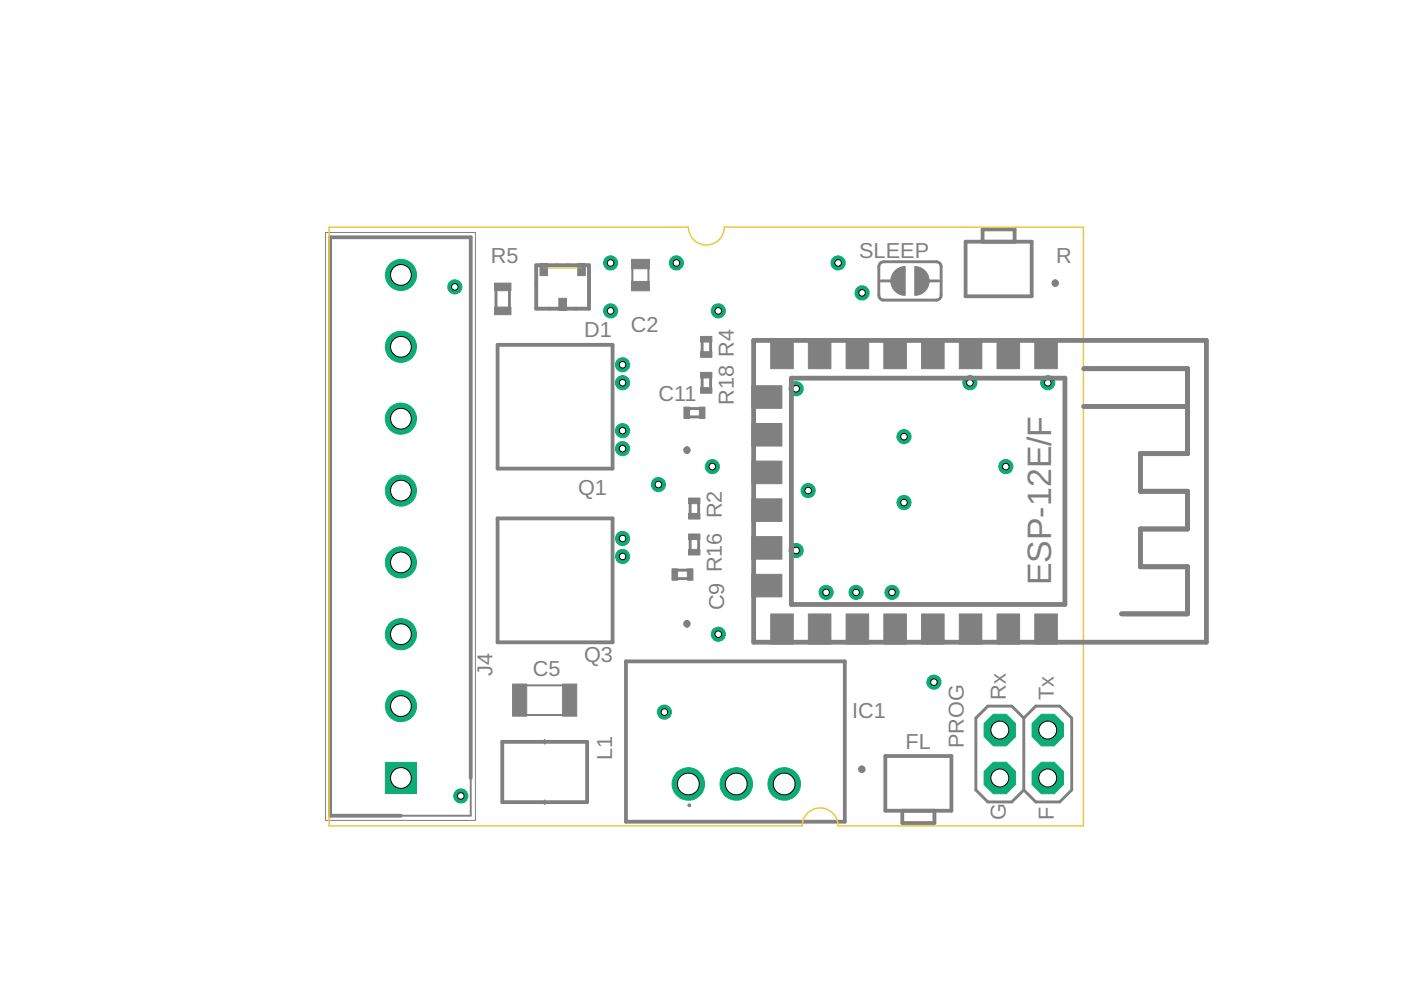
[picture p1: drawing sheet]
<svg xmlns="http://www.w3.org/2000/svg" width="297mm" height="210mm" viewBox="0 0 297 210" stroke-linecap="round" stroke-linejoin="round" font-family="sans-serif">
<defs><g id="words">
<text font-size="7.2" fill="#808080" x="222.9" y="124.1" transform="rotate(-90 222.9 124.1)">ESP-12E/F</text>
<g font-size="4.6" fill="#808080">
<text x="104" y="55.8">R5</text>
<text x="182.2" y="54.7">SLEEP</text>
<text x="224" y="55.7">R</text>
<text x="123.9" y="71.4">D1</text>
<text x="133.7" y="70.4">C2</text>
<text x="139.6" y="85">C11</text>
<text x="155.6" y="85.8" transform="rotate(-90 155.6 85.8)">R18 R4</text>
<text x="122.6" y="104.9">Q1</text>
<text x="153.6" y="129.4" transform="rotate(-90 153.6 129.4)">C9 R16 R2</text>
<text x="104.4" y="143.3" transform="rotate(-90 104.4 143.3)">J4</text>
<text x="112.9" y="143.4">C5</text>
<text x="123.8" y="140.4">Q3</text>
<text x="213.3" y="148.4" transform="rotate(-90 213.3 148.4)">Rx</text>
<text x="223.4" y="148.4" transform="rotate(-90 223.4 148.4)">Tx</text>
<text x="180.7" y="152.1">IC1</text>
<text x="129.8" y="161.2" transform="rotate(-90 129.8 161.2)">L1</text>
<text x="192" y="158.9">FL</text>
<text x="204.4" y="158.6" transform="rotate(-90 204.4 158.6)">PROG</text>
<text x="213.3" y="173.8" transform="rotate(-90 213.3 173.8)">G</text>
<text x="223.4" y="173.8" transform="rotate(-90 223.4 173.8)">F</text>
</g>
</g></defs>
<circle cx="152.3" cy="134.5" r="1.5" fill="#0dab76" stroke="#0dab76" stroke-width=".21"/>
<circle cx="152.3" cy="134.5" r=".7" fill="#fff" stroke="#000" stroke-width=".21"/>
<circle cx="97.7" cy="168.8" r="1.5" fill="#0dab76" stroke="#0dab76" stroke-width=".21"/>
<circle cx="97.7" cy="168.8" r=".7" fill="#fff" stroke="#000" stroke-width=".21"/>
<circle cx="152.3" cy="65.9" r="1.5" fill="#0dab76" stroke="#0dab76" stroke-width=".21"/>
<circle cx="152.3" cy="65.9" r=".7" fill="#fff" stroke="#000" stroke-width=".21"/>
<circle cx="129.5" cy="65.9" r="1.5" fill="#0dab76" stroke="#0dab76" stroke-width=".21"/>
<circle cx="129.5" cy="65.9" r=".7" fill="#fff" stroke="#000" stroke-width=".21"/>
<circle cx="139.6" cy="102.7" r="1.5" fill="#0dab76" stroke="#0dab76" stroke-width=".21"/>
<circle cx="139.6" cy="102.7" r=".7" fill="#fff" stroke="#000" stroke-width=".21"/>
<circle cx="171.3" cy="104" r="1.5" fill="#0dab76" stroke="#0dab76" stroke-width=".21"/>
<circle cx="171.3" cy="104" r=".7" fill="#fff" stroke="#000" stroke-width=".21"/>
<circle cx="191.7" cy="92.6" r="1.5" fill="#0dab76" stroke="#0dab76" stroke-width=".21"/>
<circle cx="191.7" cy="92.6" r=".7" fill="#fff" stroke="#000" stroke-width=".21"/>
<circle cx="191.7" cy="106.6" r="1.5" fill="#0dab76" stroke="#0dab76" stroke-width=".21"/>
<circle cx="191.7" cy="106.6" r=".7" fill="#fff" stroke="#000" stroke-width=".21"/>
<circle cx="96.4" cy="60.8" r="1.5" fill="#0dab76" stroke="#0dab76" stroke-width=".21"/>
<circle cx="96.4" cy="60.8" r=".7" fill="#fff" stroke="#000" stroke-width=".21"/>
<circle cx="129.5" cy="55.8" r="1.5" fill="#0dab76" stroke="#0dab76" stroke-width=".21"/>
<circle cx="129.5" cy="55.8" r=".7" fill="#fff" stroke="#000" stroke-width=".21"/>
<circle cx="143.4" cy="55.8" r="1.5" fill="#0dab76" stroke="#0dab76" stroke-width=".21"/>
<circle cx="143.4" cy="55.8" r=".7" fill="#fff" stroke="#000" stroke-width=".21"/>
<circle cx="177.7" cy="55.8" r="1.5" fill="#0dab76" stroke="#0dab76" stroke-width=".21"/>
<circle cx="177.7" cy="55.8" r=".7" fill="#fff" stroke="#000" stroke-width=".21"/>
<circle cx="168.8" cy="82.4" r="1.5" fill="#0dab76" stroke="#0dab76" stroke-width=".21"/>
<circle cx="168.8" cy="82.4" r=".7" fill="#fff" stroke="#000" stroke-width=".21"/>
<circle cx="222.1" cy="81.2" r="1.5" fill="#0dab76" stroke="#0dab76" stroke-width=".21"/>
<circle cx="222.1" cy="81.2" r=".7" fill="#fff" stroke="#000" stroke-width=".21"/>
<circle cx="205.6" cy="81.2" r="1.5" fill="#0dab76" stroke="#0dab76" stroke-width=".21"/>
<circle cx="205.6" cy="81.2" r=".7" fill="#fff" stroke="#000" stroke-width=".21"/>
<circle cx="181.5" cy="125.6" r="1.5" fill="#0dab76" stroke="#0dab76" stroke-width=".21"/>
<circle cx="181.5" cy="125.6" r=".7" fill="#fff" stroke="#000" stroke-width=".21"/>
<circle cx="189.1" cy="125.6" r="1.5" fill="#0dab76" stroke="#0dab76" stroke-width=".21"/>
<circle cx="189.1" cy="125.6" r=".7" fill="#fff" stroke="#000" stroke-width=".21"/>
<circle cx="182.8" cy="62.1" r="1.5" fill="#0dab76" stroke="#0dab76" stroke-width=".21"/>
<circle cx="182.8" cy="62.1" r=".7" fill="#fff" stroke="#000" stroke-width=".21"/>
<circle cx="213.3" cy="98.9" r="1.5" fill="#0dab76" stroke="#0dab76" stroke-width=".21"/>
<circle cx="213.3" cy="98.9" r=".7" fill="#fff" stroke="#000" stroke-width=".21"/>
<circle cx="132" cy="77.3" r="1.5" fill="#0dab76" stroke="#0dab76" stroke-width=".21"/>
<circle cx="132" cy="77.3" r=".7" fill="#fff" stroke="#000" stroke-width=".21"/>
<circle cx="132" cy="114.2" r="1.5" fill="#0dab76" stroke="#0dab76" stroke-width=".21"/>
<circle cx="132" cy="114.2" r=".7" fill="#fff" stroke="#000" stroke-width=".21"/>
<circle cx="132" cy="95.1" r="1.5" fill="#0dab76" stroke="#0dab76" stroke-width=".21"/>
<circle cx="132" cy="95.1" r=".7" fill="#fff" stroke="#000" stroke-width=".21"/>
<circle cx="132" cy="91.3" r="1.5" fill="#0dab76" stroke="#0dab76" stroke-width=".21"/>
<circle cx="132" cy="91.3" r=".7" fill="#fff" stroke="#000" stroke-width=".21"/>
<circle cx="132" cy="118" r="1.5" fill="#0dab76" stroke="#0dab76" stroke-width=".21"/>
<circle cx="132" cy="118" r=".7" fill="#fff" stroke="#000" stroke-width=".21"/>
<circle cx="132" cy="81.2" r="1.5" fill="#0dab76" stroke="#0dab76" stroke-width=".21"/>
<circle cx="132" cy="81.2" r=".7" fill="#fff" stroke="#000" stroke-width=".21"/>
<circle cx="151" cy="98.9" r="1.5" fill="#0dab76" stroke="#0dab76" stroke-width=".21"/>
<circle cx="151" cy="98.9" r=".7" fill="#fff" stroke="#000" stroke-width=".21"/>
<circle cx="175.2" cy="125.6" r="1.5" fill="#0dab76" stroke="#0dab76" stroke-width=".21"/>
<circle cx="175.2" cy="125.6" r=".7" fill="#fff" stroke="#000" stroke-width=".21"/>
<circle cx="168.8" cy="116.7" r="1.5" fill="#0dab76" stroke="#0dab76" stroke-width=".21"/>
<circle cx="168.8" cy="116.7" r=".7" fill="#fff" stroke="#000" stroke-width=".21"/>
<circle cx="140.9" cy="151" r="1.5" fill="#0dab76" stroke="#0dab76" stroke-width=".21"/>
<circle cx="140.9" cy="151" r=".7" fill="#fff" stroke="#000" stroke-width=".21"/>
<circle cx="198" cy="144.6" r="1.5" fill="#0dab76" stroke="#0dab76" stroke-width=".21"/>
<circle cx="198" cy="144.6" r=".7" fill="#fff" stroke="#000" stroke-width=".21"/>
<g fill="none" stroke="#808080" stroke-width=".61">
<path d="M186.6 55.8l.7-.3h11.2l.5 .1 .4 .4 .1 .5v6.1l-.1 .5-.4 .4-.5 .1h-11.2l-.5-.1-.3-.4-.2-.5v-6.1zM186.8 59.6h2.1M197 59.6h2M105.2 61.7v3.4M108 61.7v3.4M148.9 72.6v1.9M150.7 72.6v1.9M146.2 86.6h2M146.2 88.4h2M148.9 80.2v1.9M150.7 80.2v1.9M146.3 106.8v2"/>
<path d="M146.3 114.4v2M148.1 106.8v2M148.1 114.4v2M143.7 120.9h2M143.7 122.7h2M217.1 152.3l-2.6-2.6h-5.1l-2.5 2.6v15.2l2.5 2.5h5.1l2.6-2.5M217.1 152.3l2.5-2.6h5.1l2.5 2.6v15.2l-2.5 2.5h-5.1l-2.5-2.5M217.1 152.3v15.2"/>
</g>
<g fill="none" stroke="#808080" stroke-width=".8">
<path d="M204.7 51.2h14v11.6h-14zM208.3 51.2v-2.6h6.8v2.6M105.5 73.1h24.4v26.3h-24.4zM145.6 95a.4 .4 0 0 1 .4 .4 .4 .4 0 0 1-.4 .4M145.6 95a.4 .4 0 0 0-.4 .4 .4 .4 0 0 0 .4 .4M145.6 95.8l.1 .1M145.6 95l.1 .1M105.5 109.9h24.4v26.3h-24.4zM145.6 131.8a.4 .4 0 0 1 .4 .4 .4 .4 0 0 1-.4 .5M145.6 131.8a.4 .4 0 0 0-.4 .4 .4 .4 0 0 0 .4 .5M145.6 132.7h.1M145.6 131.8l.1 .1"/>
<path d="M106.5 157.3h18v12.8h-18zM132.7 140.2h46.4v34h-46.4zM99.8 165v-114.7h-29.8v122.7h15M187.7 160.3h14v11.6h-14zM191.3 171.9v2.6h6.8v-2.6"/>
<circle cx="223.7" cy="60" r=".4"/>
<circle cx="182.7" cy="163.1" r=".4"/>
</g>
<g fill="none" stroke="#808080" stroke-width=".4">
<path d="M70 50.3h29.8v122.7h-29.8zM209.7 51.2h4M105.5 73.1h24.4v26.3h-24.3M209.7 62.8h4M105.5 109.9h24.4v26.3h-24.3M115.5 156.9v.8M132.7 140.2h46.4v34h-46.4zM115.5 169.7v.8M192.7 160.3h4M192.7 171.9h4"/>
<circle cx="146.2" cy="170.7" r=".21"/>
</g>
<path d="M113.7 56.2h11.2v9.2h-11.2z" fill="none" stroke="#808080" stroke-width=".83"/>
<path d="M161.8 72.2h-2v8M225.8 72.2h30v64h-30M159.8 128.2v8h2" fill="none" stroke="#808080" stroke-width=".51"/>
<path d="M229.8 78.2h22v18h-10v8h10v8h-10v8h10v10h-14M229.8 86.2h22" fill="none" stroke="#808080" stroke-width="1"/>
<g fill="#808080" stroke="#808080" stroke-width=".21">
<path d="M189.9 57.3l.9-.6 1.1-.2v6.1a3 3 0 0 1-2.8-2 3 3 0 0 1 .8-3.3z" fill-rule="evenodd"/>
<path d="M194 56.5a3 3 0 0 1 3 3.1 3 3 0 0 1-3 3z" fill-rule="evenodd"/>
</g>
<g fill="#808080" stroke="#808080" stroke-width=".21">
<path d="M146 105.6h2.4v1.2h-2.4z"/>
<path d="M146 108.9h2.4v1.1h-2.4z"/>
<path d="M148.5 71.3h2.4v1.2h-2.4z"/>
<path d="M148.5 74.6h2.4v1.2h-2.4z"/>
<path d="M118.5 63.2h1.6v2.6h-1.6z"/>
<path d="M122.5 55.9h1.6v2.5h-1.6z"/>
<path d="M114.5 55.9h1.6v2.5h-1.6z"/>
<path d="M104.9 65.1h3.4v1.6h-3.4z"/>
<path d="M104.9 60h3.4v1.6h-3.4z"/>
<path d="M133.9 59.7h3.8v2h-3.8z"/>
<path d="M133.9 55h3.8v2h-3.8z"/>
<path d="M108.7 145h3v6.8h-3z"/>
<path d="M119.3 145h3v6.8h-3z"/>
<path d="M211 163.9h2v2.1h-2z"/>
<path d="M211 153.8h2v2h-2z"/>
<path d="M221.1 153.8h2.1v2h-2.1z"/>
<path d="M221.1 163.9h2.1v2.1h-2.1z"/>
<path d="M146 113.2h2.4v1.2h-2.4z"/>
<path d="M146 116.5h2.4v1.2h-2.4z"/>
<path d="M148.5 79h2.4v1.1h-2.4z"/>
<path d="M148.5 82.2h2.4v1.2h-2.4z"/>
<path d="M142.5 120.6h1.2v2.4h-1.2z"/>
<path d="M145.7 120.6h1.2v2.4h-1.2z"/>
<path d="M145 86.3h1.2v2.4h-1.2z"/>
<path d="M148.3 86.3h1.2v2.4h-1.2z"/>
</g>
<path d="M69 49.3h31.8v124.6h-31.8z" fill="none" stroke="#808080" stroke-width=".21"/>
<path d="M134.1 56.9v2.8M137.5 56.9v2.8M111.6 145.3h7.7M111.6 151.6h7.7" fill="none" stroke="#808080" stroke-width=".42"/>
<path d="M115.3 56.8h8" fill="none" stroke="#c8c832" stroke-width=".21"/>
<path d="M81.7 161.6h6.6v6.7h-6.6z" fill="#0dab76" stroke="#0dab76" stroke-width=".21"/>
<circle cx="85" cy="165" r="2.2" fill="#fff" stroke="#000" stroke-width=".21"/>
<circle cx="85" cy="149.7" r="3.3" fill="#0dab76" stroke="#0dab76" stroke-width=".21"/>
<circle cx="85" cy="149.7" r="2.2" fill="#fff" stroke="#000" stroke-width=".21"/>
<circle cx="85" cy="134.5" r="3.3" fill="#0dab76" stroke="#0dab76" stroke-width=".21"/>
<circle cx="85" cy="134.5" r="2.2" fill="#fff" stroke="#000" stroke-width=".21"/>
<circle cx="85" cy="119.3" r="3.3" fill="#0dab76" stroke="#0dab76" stroke-width=".21"/>
<circle cx="85" cy="119.3" r="2.2" fill="#fff" stroke="#000" stroke-width=".21"/>
<circle cx="85" cy="104" r="3.3" fill="#0dab76" stroke="#0dab76" stroke-width=".21"/>
<circle cx="85" cy="104" r="2.2" fill="#fff" stroke="#000" stroke-width=".21"/>
<circle cx="85" cy="88.8" r="3.3" fill="#0dab76" stroke="#0dab76" stroke-width=".21"/>
<circle cx="85" cy="88.8" r="2.2" fill="#fff" stroke="#000" stroke-width=".21"/>
<circle cx="85" cy="73.5" r="3.3" fill="#0dab76" stroke="#0dab76" stroke-width=".21"/>
<circle cx="85" cy="73.5" r="2.2" fill="#fff" stroke="#000" stroke-width=".21"/>
<circle cx="85" cy="58.3" r="3.3" fill="#0dab76" stroke="#0dab76" stroke-width=".21"/>
<circle cx="85" cy="58.3" r="2.2" fill="#fff" stroke="#000" stroke-width=".21"/>
<circle cx="145.9" cy="166.2" r="3.5" fill="#0dab76" stroke="#0dab76" stroke-width=".21"/>
<circle cx="145.9" cy="166.2" r="2.31" fill="#fff" stroke="#000" stroke-width=".21"/>
<circle cx="156.1" cy="166.2" r="3.5" fill="#0dab76" stroke="#0dab76" stroke-width=".21"/>
<circle cx="156.1" cy="166.2" r="2.31" fill="#fff" stroke="#000" stroke-width=".21"/>
<circle cx="166.3" cy="166.2" r="3.5" fill="#0dab76" stroke="#0dab76" stroke-width=".21"/>
<circle cx="166.3" cy="166.2" r="2.31" fill="#fff" stroke="#000" stroke-width=".21"/>
<circle cx="212" cy="165" r="3.6" fill="#0dab76" stroke="#0dab76" stroke-width=".21"/>
<circle cx="212" cy="165" r="1.91" fill="#fff" stroke="#000" stroke-width=".21"/>
<circle cx="212" cy="154.8" r="3.6" fill="#0dab76" stroke="#0dab76" stroke-width=".21"/>
<circle cx="212" cy="154.8" r="1.91" fill="#fff" stroke="#000" stroke-width=".21"/>
<circle cx="222.1" cy="165" r="3.6" fill="#0dab76" stroke="#0dab76" stroke-width=".21"/>
<circle cx="222.1" cy="165" r="1.91" fill="#fff" stroke="#000" stroke-width=".21"/>
<circle cx="222.1" cy="154.8" r="3.6" fill="#0dab76" stroke="#0dab76" stroke-width=".21"/>
<circle cx="222.1" cy="154.8" r="1.91" fill="#fff" stroke="#000" stroke-width=".21"/>
<path d="M69.8 48.2h76.1a3.8 3.8 0 0 0 3.9 3.8 3.8 3.8 0 0 0 3.8-3.8h76.1v126.9h-52a3.8 3.8 0 0 0-3.8-3.8 3.8 3.8 0 0 0-3.8 3.8h-100.3z" fill="none" stroke="#eec643" stroke-width=".32"/>
<path d="M159.8 72.2h96v64h-96zM229.8 78.2h22v18h-10v8h10v8h-10v8h10v10h-14M167.8 80.2h58v48h-58zM229.8 86.2h22" fill="none" stroke="#808080" stroke-width="1"/>
<g fill="#808080" stroke="#808080" stroke-width=".21">
<path d="M219.4 71.8h4.8v6.4h-4.8z"/>
<path d="M211.4 71.8h4.8v6.4h-4.8z"/>
<path d="M203.4 71.8h4.8v6.4h-4.8z"/>
<path d="M195.4 71.8h4.8v6.4h-4.8z"/>
<path d="M187.4 71.8h4.8v6.4h-4.8z"/>
<path d="M163.4 71.8h4.8v6.4h-4.8z"/>
<path d="M171.4 71.8h4.8v6.4h-4.8z"/>
<path d="M179.4 71.8h4.8v6.4h-4.8z"/>
<path d="M159.4 81.8h6.4v4.8h-6.4z"/>
<path d="M159.4 89.8h6.4v4.8h-6.4z"/>
<path d="M159.4 97.8h6.4v4.8h-6.4z"/>
<path d="M159.4 105.8h6.4v4.8h-6.4z"/>
<path d="M159.4 121.8h6.4v4.8h-6.4z"/>
<path d="M159.4 113.8h6.4v4.8h-6.4z"/>
<path d="M163.4 130.2h4.8v6.4h-4.8z"/>
<path d="M171.4 130.2h4.8v6.4h-4.8z"/>
<path d="M179.4 130.2h4.8v6.4h-4.8z"/>
<path d="M187.4 130.2h4.8v6.4h-4.8z"/>
<path d="M195.4 130.2h4.8v6.4h-4.8z"/>
<path d="M219.4 130.2h4.8v6.4h-4.8z"/>
<path d="M211.4 130.2h4.8v6.4h-4.8z"/>
<path d="M203.4 130.2h4.8v6.4h-4.8z"/>
</g>
<use href="#words"/>
</svg>
